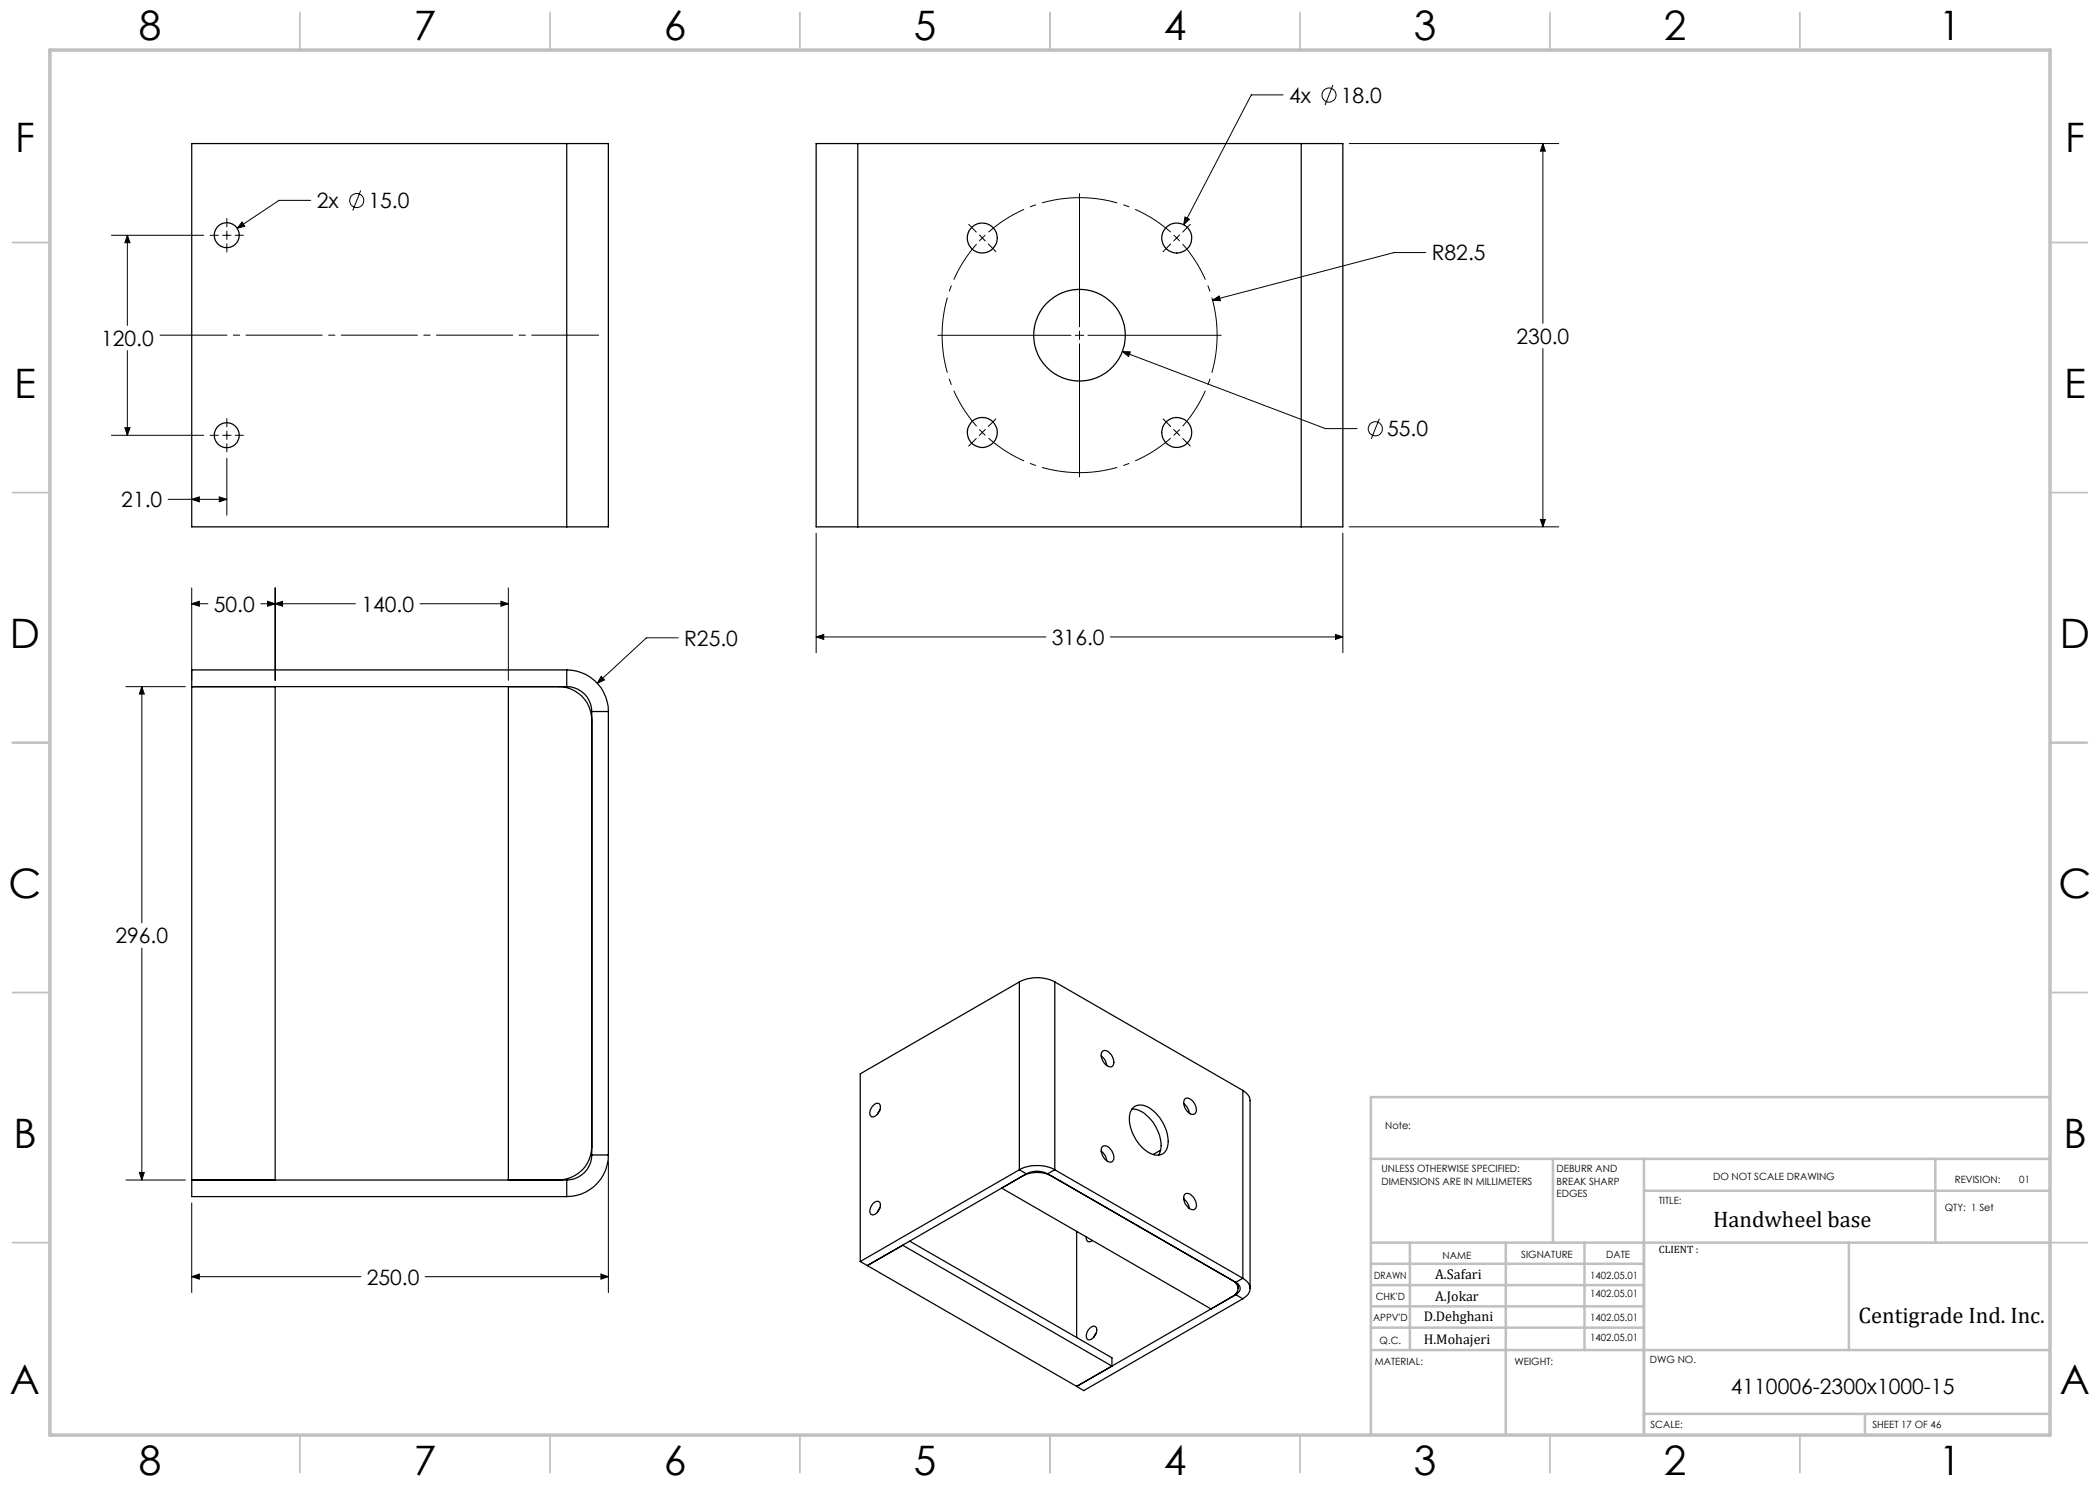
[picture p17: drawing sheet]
<svg xmlns="http://www.w3.org/2000/svg" width="420mm" height="297mm" viewBox="0 0 420 297" stroke-linecap="round" stroke-linejoin="round" font-family="sans-serif">
<defs><g id="words">
<g font-size="8.1">
<text x="27.8" y="8">8</text>
<text x="82.8" y="8">7</text>
<text x="132.8" y="8">6</text>
<text x="182.8" y="8">5</text>
<text x="232.8" y="8">4</text>
<text x="282.8" y="8">3</text>
<text x="332.8" y="8">2</text>
<text x="387.8" y="8">1</text>
<text x="3" y="30.4">F</text>
<text x="413" y="30.4">F</text>
<text x="2.8" y="79.6">E</text>
<text x="412.8" y="79.6">E</text>
<text x="2" y="129.6">D</text>
<text x="412" y="129.6">D</text>
<text x="1.7" y="179.6">C</text>
<text x="411.7" y="179.6">C</text>
<text x="2.7" y="229.6">B</text>
<text x="412.7" y="229.6">B</text>
<text x="2" y="278.9">A</text>
<text x="412" y="278.9">A</text>
<text x="27.8" y="295">8</text>
<text x="82.8" y="295">7</text>
<text x="132.8" y="295">6</text>
<text x="182.8" y="295">5</text>
<text x="232.8" y="295">4</text>
<text x="282.8" y="295">3</text>
<text x="332.8" y="295">2</text>
<text x="387.8" y="295">1</text>
</g>
<g font-size="4.5">
<text x="342.6" y="245.3">Handwheel base</text>
<text x="371.7" y="264.6">Centigrade Ind. Inc.</text>
</g>
<g font-size="4.2">
<text x="257.8" y="20.5">4x</text>
<text x="268.1" y="20.5">18.0</text>
<text x="63.4" y="41.6">2x</text>
<text x="73.7" y="41.6">15.0</text>
<text x="286.3" y="52.1">R82.5</text>
<text x="20.2" y="69.2">120.0</text>
<text x="303.3" y="68.8">230.0</text>
<text x="277.4" y="87.3">55.0</text>
<text x="24.3" y="101.5">21.0</text>
<text x="42.8" y="122.3">50.0</text>
<text x="72.3" y="122.3">140.0</text>
<text x="136.8" y="129.1">R25.0</text>
<text x="210.4" y="129">316.0</text>
<text x="23.1" y="188.7">296.0</text>
<text x="73.4" y="256.9">250.0</text>
<text x="346.2" y="278.8">4110006-2300x1000-15</text>
</g>
<g font-size="2.8">
<text x="287" y="255.9">A.Safari</text>
<text x="287" y="260.1">A.Jokar</text>
<text x="284.7" y="264.2">D.Dehghani</text>
<text x="284.7" y="268.7">H.Mohajeri</text>
</g>
<text font-size="2.1" x="331.8" y="250.7">CLIENT :</text>
<g font-size="2">
<text x="277" y="225.8">Note:</text>
<text x="276.3" y="234.5">UNLESS OTHERWISE SPECIFIED:</text>
<text x="276.3" y="237">DIMENSIONS ARE IN MILLIMETERS</text>
<text x="311.3" y="234.5">DEBURR AND</text>
<text x="311.3" y="237">BREAK SHARP</text>
<text x="311.3" y="239.5">EDGES</text>
<text x="342.6" y="236">DO NOT SCALE DRAWING</text>
<text x="391" y="236.6">REVISION:</text>
<text x="403.9" y="236.6">01</text>
<text x="331.8" y="240.8">TITLE:</text>
<text x="389" y="242.2">QTY: 1 Set</text>
<text x="288.5" y="251.7">NAME</text>
<text x="304.2" y="251.7">SIGNATURE</text>
<text x="321.2" y="251.7">DATE</text>
<text x="274.8" y="255.9">DRAWN</text>
<text x="318" y="255.9">1402.05.01</text>
<text x="275.1" y="260.1">CHK'D</text>
<text x="318" y="259.4">1402.05.01</text>
<text x="274.6" y="264.2">APPV'D</text>
<text x="275.9" y="268.7">Q.C.</text>
<text x="318" y="264.2">1402.05.01</text>
<text x="318" y="268.1">1402.05.01</text>
<text x="275" y="273">MATERIAL:</text>
<text x="302.9" y="273">WEIGHT:</text>
<text x="330" y="272.5">DWG NO.</text>
<text x="330.1" y="285.6">SCALE:</text>
<text x="374.5" y="285.6">SHEET 17 OF 46</text>
</g>
</g></defs>
<g fill="none" stroke="#000" stroke-width=".2">
<path d="M256.6 19h-6.3l-13.6 25.9M266.6 17l-1.6 4M72.1 38.1l-1.5 4M215.9 38.7v26.7M269.8 28.7h41.9M308.6 28.7l.5 1.5h-1zM308.6 28.7v36M22.3 47.1h18.4M25.5 47.1l.5 1.4h-1zM25.5 47.1v18M42 47.1h1.7M44.5 47.1h1.7"/>
<path d="M45.4 43.7v1.7M45.4 46.2v1.7M45.4 48.8v1.6M47.1 47.1h1.6M48.4 44.4l.6 .9-1.6 .3zM62.2 40.1h-6.4l-8.4 5.5M193.7 44.9l1.6 1.5M195.9 47l1.2 1.2M197.1 47l-1.2 1.2M197.7 48.8l1.5 1.5M234.1 48.8l-1.5 1.5M234.7 47l1.2 1.2"/>
<path d="M235.9 47l-1.2 1.2M237 43.4l.9 .4-1.2 1.1zM238.1 44.9l-1.6 1.5M285.2 50.5h-6.4l-36.3 9.5M25.5 70.1v17M187.6 67.1h26.6M215.1 67.1h1.6M215.9 66.2v1.7M215.9 68.8v26.6M217.6 67.1h26.6M224.5 70.3l1.6 .1-.4 .9zM224.5 70.3l40.6 15.4h6.3"/>
<path d="M242.5 60l1.3-.8 .3 .9zM308.6 69.7v35.7M22.3 87.1h18.4M25 85.5h1l-.5 1.6zM33.6 99.9h11.8M38.3 99.9l1.6-.5v1zM42 87.1h1.7M43.9 99.4l1.5 .5-1.5 .5zM44.5 87.1h1.7M45.4 91.6v11.4M45.4 83.7v1.7M45.4 86.2v1.7"/>
<path d="M45.4 88.8v1.6M47.1 87.1h1.6M195.3 87.7l-1.6 1.5M195.9 85.9l1.2 1.2M197.1 85.9l-1.2 1.2M199.2 83.8l-1.5 1.5M232.6 83.8l1.5 1.5M234.7 85.9l1.2 1.2M235.9 85.9l-1.2 1.2M236.5 87.7l1.6 1.5M275.9 83.7l-1.7 4.1M38.3 117.6v18.5"/>
<path d="M55 117.6v18.5M101.7 117.6v18.5M163.2 106.6v24M268.6 106.6v24M269.8 105.4h41.9M308.1 103.9h1l-.5 1.5zM25.2 137.3h11.9M28.4 137.3l.5 1.5h-1zM28.4 137.3v47.3M38.3 120.8l1.6-.5v.9zM38.3 120.8h3.3M52.1 120.8h19"/>
<path d="M53.5 120.3l1.5 .5-1.5 .4zM55 120.8l1.5-.5v.9zM84 120.8h17.7M100.2 120.3l1.5 .5-1.5 .4zM120.2 135.3l.7 .7-1.4 .7zM135.6 127.6h-6.3l-9.8 9.1M163.2 127.4l1.5-.5v1zM163.2 127.4h46M222.1 127.4h46.5M267.1 126.9l1.5 .5-1.5 .5zM28.4 189.6v46.4M25.2 236h11.9"/>
<path d="M27.9 234.5h1l-.5 1.5zM121.7 232.3v26.2M38.3 255.3l1.6-.5v1zM38.3 240.6v17.9M38.3 255.3h33.9M85.1 255.3h36.6M120.2 254.8l1.5 .5-1.5 .5z"/>
<circle cx="265.8" cy="19" r="1.41"/>
<circle cx="71.3" cy="40.1" r="1.4"/>
<circle cx="275.1" cy="85.8" r="1.41"/>
</g>
<path d="M195.3 48.8a27.5 27.5 0 0 0 0 36.4M234.1 46.4a27.5 27.5 0 0 0-36.4 0M197.7 87.6a27.5 27.5 0 0 0 36.4 0M236.5 85.2a27.5 27.5 0 0 0 0-36.4" fill="none" stroke="#000" stroke-width=".2" stroke-dasharray="15.2 1.3 1.3 1.3" stroke-dashoffset="6.8" stroke-linecap="butt"/>
<path d="M32 67h87.7" fill="none" stroke="#000" stroke-width=".2" stroke-dasharray="15.2 1.3 1.3 1.3" stroke-dashoffset="1.9"/>
<g fill="none" stroke="#c0c0c0" stroke-width=".35">
<path d="M60 2.5v7.5M110 2.5v7.5M160 2.5v7.5M210 2.5v7.5M260 2.5v7.5M310 2.5v7.5M360 2.5v7.5M2.5 48.5h7.5M410 48.5h7.5M2.5 98.5h7.5M410 98.5h7.5M2.5 148.5h7.5"/>
<path d="M410 148.5h7.5M2.5 198.5h7.5M410 198.5h7.5M2.5 248.5h7.5M410 248.5h7.5M60 287v7.5M110 287v7.5M160 287v7.5M210 287v7.5M260 287v7.5M310 287v7.5M360 287v7.5"/>
</g>
<g fill="none" stroke="#c0c0c0" stroke-width=".5">
<path d="M410 219.4h-135.8v67.4M274.2 231.8h135.8M310.6 231.8v16.7M328.8 231.8v55.2M328.8 238.2h81.2M387.1 231.8v16.7M274.2 248.5h135.8M274.2 257h54.6M274.2 252.8h54.6M282 248.5v21.5M301.2 248.5v38.3M316.9 248.5v21.5"/>
<path d="M369.8 248.5v21.5M274.2 265.5h54.6M274.2 261.3h54.6M274.2 270h135.8M328.8 282.8h81.2M373 282.8v4.2"/>
</g>
<path d="M10 10h400v277h-400z" fill="none" stroke="#c0c0c0" stroke-width=".7"/>
<path d="M48.4 44.4l-1 1.2 1.6-.3zM25.5 47.1l.5 1.4h-1zM25 85.5h1l-.5 1.6zM38.3 99.9l1.6-.5v1zM43.9 99.4l1.5 .5-1.5 .5zM267.1 126.9l1.5 .5-1.5 .5zM163.2 127.4l1.5-.5v1zM242.5 60l1.6 .1-.3-.9zM308.1 103.9h1l-.5 1.5zM308.6 28.7l.5 1.5h-1zM237 43.4l-.3 1.5 1.2-1.1zM224.5 70.3l1.2 1 .4-.9zM120.2 254.8l1.5 .5-1.5 .5zM38.3 255.3l1.6-.5v1zM27.9 234.5h1l-.5 1.5zM28.4 137.3l.5 1.5h-1zM38.3 120.8l1.6-.5v.9zM53.5 120.3l1.5 .5-1.5 .4zM55 120.8l1.5-.5v.9zM100.2 120.3l1.5 .5-1.5 .4zM120.2 135.3l-.7 1.4 1.4-.7z" fill="#000"/>
<g fill="none" stroke="#000" stroke-width=".25">
<path d="M113.3 28.7h8.4v76.7h-8.4M113.3 28.7h-75v76.7h75M113.3 28.7v76.7M171.6 28.7h-8.4v76.7h8.4M171.6 28.7h88.6M171.6 28.7v76.7M260.2 28.7h8.4v76.7h-8.4M260.2 28.7v76.7M171.6 105.4h88.6M38.3 137.3h75M55 137.3v98.7M101.7 137.3v98.7"/>
<path d="M111.7 137.3a6.6 6.6 0 0 1 6.7 6.7M113.3 137.3a5 5 0 0 1 5.1 5M113.3 134a8.3 8.3 0 0 1 8.4 8.3M113.3 134h-75v105.3h75M113.3 134v3.3M118.4 142.3h3.3M118.4 142.3v88.7M121.7 142.3v88.7M203.9 196.4a7.8 7.8 0 0 1 7.1 0M203.9 196.4v37.6M203.9 196.4l-31.9 18.4v37.5M211 196.4v37.6"/>
<path d="M211 196.4l37.6 21.7M220.2 211.2a2.88 2.88 0 0 1 1.2 1.9M220.4 210.4a1.04 1.04 0 0 1 1.6 .3 1.96 1.96 0 0 1 .4 2.6 1.57 1.57 0 0 1-1.9-1.2l-.3-1zM236.9 219.9a1.1 1.1 0 0 1 1.7 .4 1.88 1.88 0 0 1 .3 2.5 1.95 1.95 0 0 1-2.1-1.9zM248.6 218.1l1 .9 .4 1v37.7M248.6 218.1v37.6M38.3 236h75M113.3 236v3.3M118.4 231a5.1 5.1 0 0 1-5.1 5M118.4 229.3a6.7 6.7 0 0 1-6.7 6.7M118.4 231h3.3M121.7 231a8.3 8.3 0 0 1-8.4 8.3"/>
<path d="M174.5 221.3a.88 .88 0 0 1 1.5-.3 2 2 0 0 1-1.5 2.4 1 1 0 0 1-.3-1.6zM176 222l-.5 .8M203.9 234a7.8 7.8 0 0 1 7.1 0M203.9 234l1.4 .8M203.9 234l-31.9 18.3M205.3 234.8a4.5 4.5 0 0 1 4.2 0M205.3 234.8l-31.8 18.3M209.5 234.8l37.7 21.7M210.3 235.2a6.4 6.4 0 0 0-5.7 0l-4.3 2.4 41.9 24.2 4.3-2.5a1.71 1.71 0 0 0 1.1-1.6 1.71 1.71 0 0 0-1.1-1.6M211 234l-1.5 .8M211 234l37.6 21.7M220.2 230.2a2.82 2.82 0 0 1 1.2 2"/>
<path d="M220.5 229.3a1.19 1.19 0 0 1 1.7 .6 1.9 1.9 0 0 1 .3 2.4 1.32 1.32 0 0 1-1.8-.8 1.81 1.81 0 0 1-.2-2.2zM226.4 221.8a5.2 5.2 0 0 1 4.1 2.6 7.1 7.1 0 0 1 1.4 6.3l-.2 .3M226.7 221.5a2.86 2.86 0 0 1 3.7 .5 8.2 8.2 0 0 1 3.1 7.2 2.24 2.24 0 0 1-3.5 1.4 8.4 8.4 0 0 1-4-7.8zM232.1 230l-1.5 .9M236.7 239.7a2.89 2.89 0 0 1 1.1 2M236.7 220.7a2.86 2.86 0 0 1 1.1 1.9M237.1 238.8a1.93 1.93 0 0 1 2.1 1.8 .91 .91 0 0 1-.3 1.2 .91 .91 0 0 1-1.2-.2 2.16 2.16 0 0 1-.6-2.8zM172 252.3l1.5 .8M173.5 253.1l41.8 24.2M174.7 240.6a.76 .76 0 0 1 1-.3 .76 .76 0 0 1 .4 1 1.7 1.7 0 0 1-1.8 1.6 1.61 1.61 0 0 1 .4-2.3zM176 241.6l-.5 .9M182 248.2l40.4 23.4v1.6l-41.8-24.1-7.1 4"/>
<path d="M215.3 246.3v21.2M217.2 247.4a.72 .72 0 0 0 .3 .9 .72 .72 0 0 0 1-.2M247.2 256.5a1.31 1.31 0 0 1 .8 1.2 1.31 1.31 0 0 1-.8 1.2M247.2 258.9l1.4 .8M247.2 258.9l-31.9 18.4M247.2 258.8v.1M247.6 256.8v.9M248.6 255.7a2.09 2.09 0 0 1 .7 3.5l-.7 .5M248.6 255.7l-1.4 .8M248.6 259.7l-31.9 18.4-1.4-.8M218 265.6a.73 .73 0 0 1 1-.3 .73 .73 0 0 1 .3 .9 1.77 1.77 0 0 1-1.7 1.7 1.61 1.61 0 0 1 .4-2.3zM219.3 266.6l-.5 .8"/>
<circle cx="45.3" cy="47" r="2.5"/>
<circle cx="196.5" cy="47.6" r="3"/>
<circle cx="235.4" cy="47.6" r="3"/>
<circle cx="215.9" cy="67" r="9.2"/>
<circle cx="45.3" cy="87" r="2.5"/>
<circle cx="196.5" cy="86.5" r="3"/>
<circle cx="235.4" cy="86.5" r="3"/>
</g>
<use href="#words"/>
</svg>
